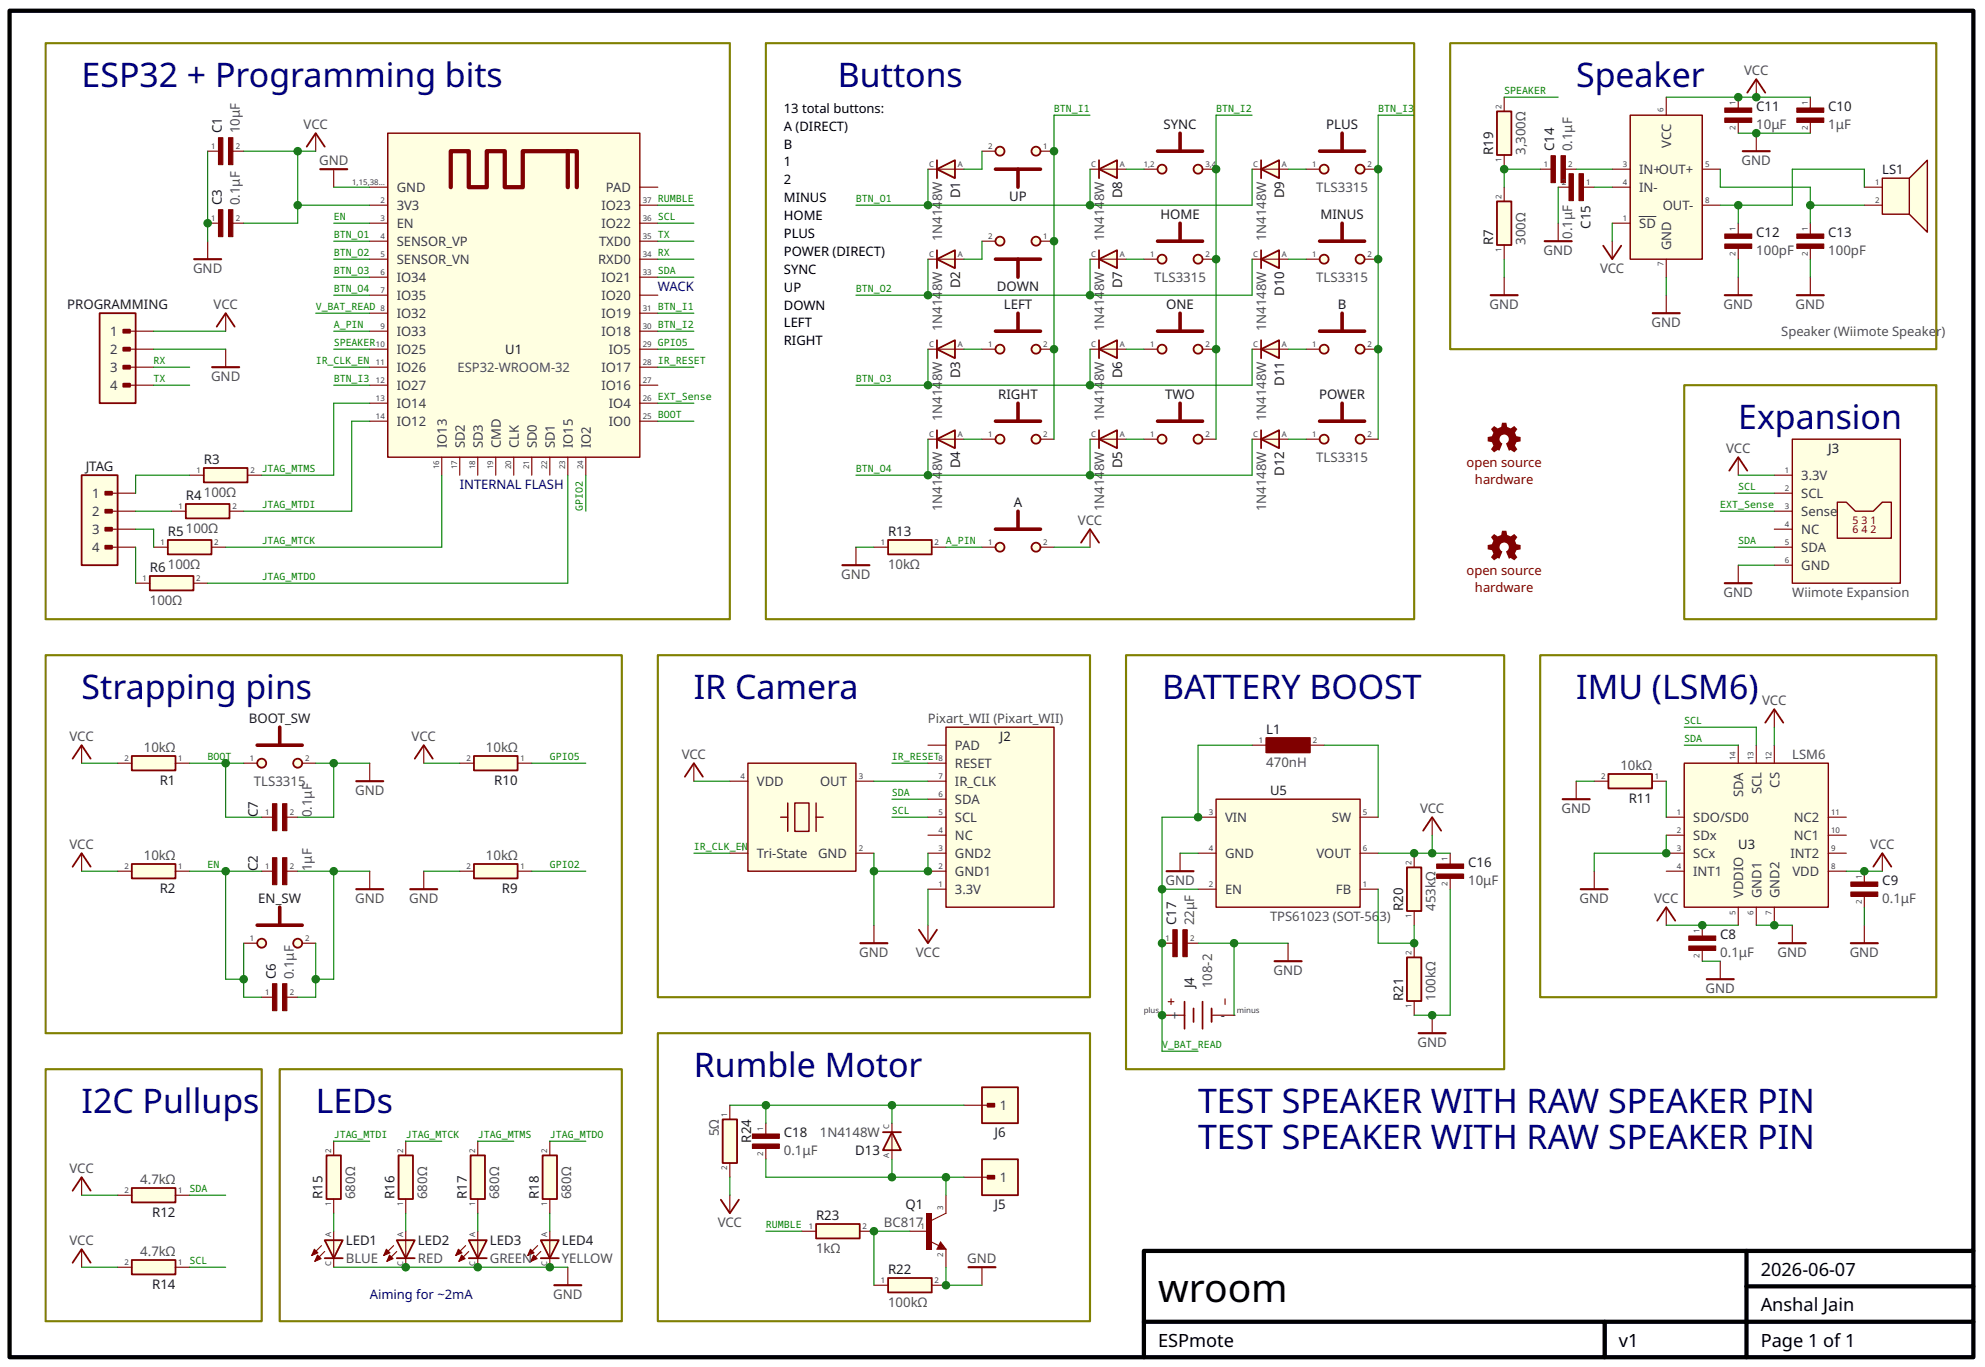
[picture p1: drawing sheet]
<svg xmlns="http://www.w3.org/2000/svg" width="280mm" height="193mm" viewBox="0 0 280 193" stroke-linecap="round" stroke-linejoin="round" font-family="sans-serif">
<defs><g id="words">
<text font-size="5.5" x="163.4" y="183.7">wroom</text>
<g font-size="4.8" fill="#000080">
<text x="11.5" y="12.3">ESP32 + Programming bits</text>
<text x="118.2" y="12.3">Buttons</text>
<text x="222.4" y="12.3">Speaker</text>
<text x="245.3" y="60.6">Expansion</text>
<text x="11.5" y="98.7">Strapping pins</text>
<text x="97.9" y="98.7">IR Camera</text>
<text x="164" y="98.7">BATTERY BOOST</text>
<text x="222.4" y="98.7">IMU (LSM6)</text>
<text x="97.9" y="152.1">Rumble Motor</text>
<text x="11.5" y="157.2">I2C Pullups</text>
<text x="44.5" y="157.2">LEDs</text>
<text x="169.1" y="157.2">TEST SPEAKER WITH RAW SPEAKER PIN</text>
<text x="169.1" y="162.2">TEST SPEAKER WITH RAW SPEAKER PIN</text>
</g>
<g font-size="2.6">
<text x="248.5" y="180.1">2026-06-07</text>
<text x="248.5" y="185.1">Anshal Jain</text>
<text x="163.4" y="190.1">ESPmote</text>
<text x="228.4" y="190.1">v1</text>
<text x="248.5" y="190.1">Page 1 of 1</text>
</g>
<g font-size="1.9" fill="#505050">
<text x="246.1" y="10.6">VCC</text>
<text x="33.8" y="18.8" transform="rotate(-90 33.8 18.8)">10μF</text>
<text x="42.8" y="18.3">VCC</text>
<text x="45" y="23.3">GND</text>
<text x="215.3" y="21.9" transform="rotate(-90 215.3 21.9)">3,300Ω</text>
<text x="221.9" y="21.3" transform="rotate(-90 221.9 21.3)">0.1μF</text>
<text x="245.8" y="23.3">GND</text>
<text x="247.8" y="18.3">10μF</text>
<text x="258" y="18.3">1μF</text>
<text x="33.8" y="29" transform="rotate(-90 33.8 29)">0.1μF</text>
<text x="185.7" y="27.1">TLS3315</text>
<text x="132.9" y="34.1" transform="rotate(-90 132.9 34.1)">1N4148W</text>
<text x="155.8" y="34.1" transform="rotate(-90 155.8 34.1)">1N4148W</text>
<text x="178.7" y="34.1" transform="rotate(-90 178.7 34.1)">1N4148W</text>
<text x="215.3" y="34.6" transform="rotate(-90 215.3 34.6)">300Ω</text>
<text x="221.9" y="33.7" transform="rotate(-90 221.9 33.7)">0.1μF</text>
<text x="27.2" y="38.6">GND</text>
<text x="162.9" y="39.9">TLS3315</text>
<text x="185.7" y="39.9">TLS3315</text>
<text x="217.8" y="36">GND</text>
<text x="225.8" y="38.6">VCC</text>
<text x="247.8" y="36">100pF</text>
<text x="258" y="36">100pF</text>
<text x="30.1" y="43.7">VCC</text>
<text x="132.9" y="46.8" transform="rotate(-90 132.9 46.8)">1N4148W</text>
<text x="155.8" y="46.8" transform="rotate(-90 155.8 46.8)">1N4148W</text>
<text x="178.7" y="46.8" transform="rotate(-90 178.7 46.8)">1N4148W</text>
<text x="210.2" y="43.7">GND</text>
<text x="233.1" y="46.2">GND</text>
<text x="243.2" y="43.7">GND</text>
<text x="253.4" y="43.7">GND</text>
<text x="29.8" y="53.8">GND</text>
<text x="132.9" y="59.5" transform="rotate(-90 132.9 59.5)">1N4148W</text>
<text x="155.8" y="59.5" transform="rotate(-90 155.8 59.5)">1N4148W</text>
<text x="178.7" y="59.5" transform="rotate(-90 178.7 59.5)">1N4148W</text>
<text x="185.7" y="65.3">TLS3315</text>
<text x="243.6" y="64">VCC</text>
<text x="28.8" y="70.1">100Ω</text>
<text x="26.2" y="75.2">100Ω</text>
<text x="132.9" y="72.2" transform="rotate(-90 132.9 72.2)">1N4148W</text>
<text x="152.1" y="74.2">VCC</text>
<text x="155.8" y="72.2" transform="rotate(-90 155.8 72.2)">1N4148W</text>
<text x="178.7" y="72.2" transform="rotate(-90 178.7 72.2)">1N4148W</text>
<text x="23.7" y="80.3">100Ω</text>
<text x="118.7" y="81.8">GND</text>
<text x="125.3" y="80.3">10kΩ</text>
<text x="21.1" y="85.3">100Ω</text>
<text x="243.2" y="84.3">GND</text>
<text x="248.7" y="99.6">VCC</text>
<text x="9.8" y="104.6">VCC</text>
<text x="20.3" y="106.2">10kΩ</text>
<text x="58.1" y="104.6">VCC</text>
<text x="68.6" y="106.2">10kΩ</text>
<text x="96.2" y="107.2">VCC</text>
<text x="35.8" y="111">TLS3315</text>
<text x="50.1" y="112.3">GND</text>
<text x="178.7" y="108.2">470nH</text>
<text x="228.7" y="108.7">10kΩ</text>
<text x="9.8" y="119.9">VCC</text>
<text x="44" y="115.4" transform="rotate(-90 44 115.4)">0.1μF</text>
<text x="200.4" y="114.8">VCC</text>
<text x="220.4" y="114.8">GND</text>
<text x="263.9" y="119.9">VCC</text>
<text x="20.3" y="121.4">10kΩ</text>
<text x="44" y="123" transform="rotate(-90 44 123)">1μF</text>
<text x="68.6" y="121.4">10kΩ</text>
<text x="164.5" y="125">GND</text>
<text x="207.2" y="125">10μF</text>
<text x="50.1" y="127.5">GND</text>
<text x="57.7" y="127.5">GND</text>
<text x="168.5" y="130.6" transform="rotate(-90 168.5 130.6)">22μF</text>
<text x="202.6" y="128.6" transform="rotate(-90 202.6 128.6)">453kΩ</text>
<text x="222.9" y="127.5">GND</text>
<text x="233.4" y="127.5">VCC</text>
<text x="265.6" y="127.5">0.1μF</text>
<text x="121.3" y="135.1">GND</text>
<text x="129.2" y="135.1">VCC</text>
<text x="179.7" y="137.7">GND</text>
<text x="242.7" y="135.1">0.1μF</text>
<text x="250.8" y="135.1">GND</text>
<text x="261" y="135.1">GND</text>
<text x="41.5" y="138.2" transform="rotate(-90 41.5 138.2)">0.1μF</text>
<text x="171.1" y="139.5" transform="rotate(-90 171.1 139.5)">108-2</text>
<text x="202.6" y="141.3" transform="rotate(-90 202.6 141.3)">100kΩ</text>
<text x="240.7" y="140.2">GND</text>
<text x="200" y="147.8">GND</text>
<text x="101.4" y="160.4" transform="rotate(-90 101.4 160.4)">5Ω</text>
<text x="115.7" y="160.5">1N4148W</text>
<text x="9.8" y="165.6">VCC</text>
<text x="19.8" y="167.2">4.7kΩ</text>
<text x="110.6" y="163.1">0.1μF</text>
<text x="50.1" y="169.3" transform="rotate(-90 50.1 169.3)">680Ω</text>
<text x="60.3" y="169.3" transform="rotate(-90 60.3 169.3)">680Ω</text>
<text x="70.4" y="169.3" transform="rotate(-90 70.4 169.3)">680Ω</text>
<text x="80.6" y="169.3" transform="rotate(-90 80.6 169.3)">680Ω</text>
<text x="101.3" y="173.3">VCC</text>
<text x="124.7" y="173.3">BC817</text>
<text x="9.8" y="175.8">VCC</text>
<text x="19.8" y="177.3">4.7kΩ</text>
<text x="48.8" y="178.3">BLUE</text>
<text x="59" y="178.3">RED</text>
<text x="69.1" y="178.3">GREEN</text>
<text x="79.3" y="178.3">YELLOW</text>
<text x="115.2" y="176.8">1kΩ</text>
<text x="136.5" y="178.3">GND</text>
<text x="78.1" y="183.4">GND</text>
<text x="125.3" y="184.4">100kΩ</text>
</g>
<g font-size="1.9" fill="#202020">
<text x="247.8" y="15.7">C11</text>
<text x="258" y="15.7">C10</text>
<text x="31.3" y="18.8" transform="rotate(-90 31.3 18.8)">C1</text>
<text x="164.2" y="18.3">SYNC</text>
<text x="187.2" y="18.3">PLUS</text>
<text x="210.7" y="21.9" transform="rotate(-90 210.7 21.9)">R19</text>
<text x="219.3" y="21.3" transform="rotate(-90 219.3 21.3)">C14</text>
<text x="31.3" y="29" transform="rotate(-90 31.3 29)">C3</text>
<text x="135.5" y="28" transform="rotate(-90 135.5 28)">D1</text>
<text x="142.4" y="28.4">UP</text>
<text x="158.3" y="28" transform="rotate(-90 158.3 28)">D8</text>
<text x="181.2" y="28" transform="rotate(-90 181.2 28)">D9</text>
<text x="163.7" y="31">HOME</text>
<text x="186.3" y="31">MINUS</text>
<text x="210.7" y="34.6" transform="rotate(-90 210.7 34.6)">R7</text>
<text x="224.4" y="32.3" transform="rotate(-90 224.4 32.3)">C15</text>
<text x="247.8" y="33.5">C12</text>
<text x="258" y="33.5">C13</text>
<text x="135.5" y="40.7" transform="rotate(-90 135.5 40.7)">D2</text>
<text x="140.7" y="41.1">DOWN</text>
<text x="158.3" y="40.7" transform="rotate(-90 158.3 40.7)">D7</text>
<text x="181.2" y="41.8" transform="rotate(-90 181.2 41.8)">D10</text>
<text x="9.5" y="43.7">PROGRAMMING</text>
<text x="141.6" y="43.7">LEFT</text>
<text x="164.6" y="43.7">ONE</text>
<text x="188.8" y="43.7">B</text>
<text x="135.5" y="53.4" transform="rotate(-90 135.5 53.4)">D3</text>
<text x="158.3" y="53.4" transform="rotate(-90 158.3 53.4)">D6</text>
<text x="140.9" y="56.4">RIGHT</text>
<text x="164.4" y="56.4">TWO</text>
<text x="181.2" y="54.5" transform="rotate(-90 181.2 54.5)">D11</text>
<text x="186.1" y="56.4">POWER</text>
<text x="28.8" y="65.5">R3</text>
<text x="12.1" y="66.5">JTAG</text>
<text x="26.2" y="70.6">R4</text>
<text x="135.5" y="66.1" transform="rotate(-90 135.5 66.1)">D4</text>
<text x="143.1" y="71.6">A</text>
<text x="158.3" y="66.1" transform="rotate(-90 158.3 66.1)">D5</text>
<text x="181.2" y="67.2" transform="rotate(-90 181.2 67.2)">D12</text>
<text x="23.7" y="75.7">R5</text>
<text x="125.3" y="75.7">R13</text>
<text x="21.1" y="80.8">R6</text>
<text x="35.1" y="102.1">BOOT_SW</text>
<text x="178.7" y="103.6">L1</text>
<text x="22.5" y="110.7">R1</text>
<text x="69.8" y="110.7">R10</text>
<text x="229.8" y="113.3">R11</text>
<text x="36.4" y="115.4" transform="rotate(-90 36.4 115.4)">C7</text>
<text x="22.5" y="126">R2</text>
<text x="36.4" y="123" transform="rotate(-90 36.4 123)">C2</text>
<text x="70.8" y="126">R9</text>
<text x="207.2" y="122.4">C16</text>
<text x="265.6" y="125">C9</text>
<text x="36.4" y="127.5">EN_SW</text>
<text x="166" y="130.6" transform="rotate(-90 166 130.6)">C17</text>
<text x="198" y="128.6" transform="rotate(-90 198 128.6)">R20</text>
<text x="242.7" y="132.6">C8</text>
<text x="38.9" y="138.2" transform="rotate(-90 38.9 138.2)">C6</text>
<text x="168.5" y="139.5" transform="rotate(-90 168.5 139.5)">J4</text>
<text x="198" y="141.3" transform="rotate(-90 198 141.3)">R21</text>
<text x="106" y="161.3" transform="rotate(-90 106 161.3)">R24</text>
<text x="110.6" y="160.5">C18</text>
<text x="140.3" y="160.5">J6</text>
<text x="120.7" y="163.1">D13</text>
<text x="21.5" y="171.7">R12</text>
<text x="45.5" y="169.3" transform="rotate(-90 45.5 169.3)">R15</text>
<text x="55.7" y="169.3" transform="rotate(-90 55.7 169.3)">R16</text>
<text x="65.9" y="169.3" transform="rotate(-90 65.9 169.3)">R17</text>
<text x="76" y="169.3" transform="rotate(-90 76 169.3)">R18</text>
<text x="115.2" y="172.2">R23</text>
<text x="127.8" y="170.7">Q1</text>
<text x="140.3" y="170.7">J5</text>
<text x="48.8" y="175.8">LED1</text>
<text x="59" y="175.8">LED2</text>
<text x="69.1" y="175.8">LED3</text>
<text x="79.3" y="175.8">LED4</text>
<text x="125.3" y="179.9">R22</text>
<text x="21.5" y="181.9">R14</text>
</g>
<g font-size="1.8">
<text x="110.6" y="15.9">13 total buttons:</text>
<text x="110.6" y="18.4">A (DIRECT)</text>
<text x="110.6" y="21">B</text>
<text x="110.6" y="23.5">1</text>
<text x="110.6" y="26">2</text>
<text x="110.6" y="28.5">MINUS</text>
<text x="110.6" y="31.1">HOME</text>
<text x="110.6" y="33.6">PLUS</text>
<text x="110.6" y="36.1">POWER (DIRECT)</text>
<text x="110.6" y="38.7">SYNC</text>
<text x="110.6" y="41.2">UP</text>
<text x="110.6" y="43.7">DOWN</text>
<text x="110.6" y="46.2">LEFT</text>
<text x="110.6" y="48.8">RIGHT</text>
</g>
<g font-size="1.8" fill="#404040">
<text x="235.8" y="20.9" transform="rotate(-90 235.8 20.9)">VCC</text>
<text x="56" y="29.7">3V3</text>
<text x="56" y="27.1">GND</text>
<text x="84.9" y="29.7">IO23</text>
<text x="85.5" y="27.1">PAD</text>
<text x="231.3" y="27.1">IN-</text>
<text x="231.3" y="24.6">IN+OUT+</text>
<text x="234.6" y="29.7">OUT-</text>
<text x="56" y="34.8">SENSOR_VP</text>
<text x="56" y="32.2">EN</text>
<text x="84.5" y="34.8">TXD0</text>
<text x="84.9" y="32.2">IO22</text>
<text x="231.3" y="32.2">SD</text>
<text x="235.8" y="35.3" transform="rotate(-90 235.8 35.3)">GND</text>
<text x="56" y="39.8">IO34</text>
<text x="56" y="37.3">SENSOR_VN</text>
<text x="84.4" y="37.3">RXD0</text>
<text x="84.9" y="39.8">IO21</text>
<text x="15.6" y="47.5">1</text>
<text x="56" y="44.9">IO32</text>
<text x="56" y="47.5">IO33</text>
<text x="56" y="42.4">IO35</text>
<text x="84.9" y="44.9">IO19</text>
<text x="84.9" y="42.4">IO20</text>
<text x="84.9" y="47.5">IO18</text>
<text x="15.6" y="52.5">3</text>
<text x="15.6" y="50">2</text>
<text x="56" y="50">IO25</text>
<text x="56" y="52.5">IO26</text>
<text x="84.9" y="52.5">IO17</text>
<text x="85.9" y="50">IO5</text>
<text x="15.6" y="55.1">4</text>
<text x="56" y="57.6">IO14</text>
<text x="56" y="55.1">IO27</text>
<text x="84.9" y="55.1">IO16</text>
<text x="85.9" y="57.6">IO4</text>
<text x="56" y="60.2">IO12</text>
<text x="63.1" y="63.3" transform="rotate(-90 63.1 63.3)">IO13</text>
<text x="65.6" y="63.3" transform="rotate(-90 65.6 63.3)">SD2</text>
<text x="68.1" y="63.3" transform="rotate(-90 68.1 63.3)">SD3</text>
<text x="70.7" y="63.3" transform="rotate(-90 70.7 63.3)">CMD</text>
<text x="73.2" y="63.3" transform="rotate(-90 73.2 63.3)">CLK</text>
<text x="75.8" y="63.3" transform="rotate(-90 75.8 63.3)">SD0</text>
<text x="78.3" y="63.3" transform="rotate(-90 78.3 63.3)">SD1</text>
<text x="80.8" y="63.3" transform="rotate(-90 80.8 63.3)">IO15</text>
<text x="83.4" y="63.3" transform="rotate(-90 83.4 63.3)">IO2</text>
<text x="85.9" y="60.2">IO0</text>
<text x="13" y="70.3">1</text>
<text x="254.2" y="70.3">SCL</text>
<text x="254.2" y="67.8">3.3V</text>
<text x="13" y="75.4">3</text>
<text x="13" y="72.9">2</text>
<text x="13" y="78">4</text>
<text x="254.2" y="72.9">Sense</text>
<text x="254.2" y="75.4">NC</text>
<text x="254.2" y="78">SDA</text>
<text x="254.2" y="80.5">GND</text>
<text x="134.8" y="105.9">PAD</text>
<text x="106.8" y="111">VDD</text>
<text x="115.7" y="111">OUT</text>
<text x="134.8" y="113.5">SDA</text>
<text x="134.8" y="111">IR_CLK</text>
<text x="134.8" y="108.4">RESET</text>
<text x="246" y="112.5" transform="rotate(-90 246 112.5)">SDA</text>
<text x="248.5" y="112.1" transform="rotate(-90 248.5 112.1)">SCL</text>
<text x="251.1" y="111.2" transform="rotate(-90 251.1 111.2)">CS</text>
<text x="134.8" y="116.1">SCL</text>
<text x="134.8" y="118.6">NC</text>
<text x="172.9" y="116.1">VIN</text>
<text x="187.9" y="116.1">SW</text>
<text x="238.9" y="118.6">SDx</text>
<text x="238.9" y="116.1">SDO/SD0</text>
<text x="253.1" y="118.6">NC1</text>
<text x="253.1" y="116.1">NC2</text>
<text x="106.8" y="121.2">Tri-State</text>
<text x="115.4" y="121.2">GND</text>
<text x="134.8" y="121.2">GND2</text>
<text x="134.8" y="123.7">GND1</text>
<text x="172.9" y="121.2">GND</text>
<text x="185.8" y="121.2">VOUT</text>
<text x="238.9" y="121.2">SCx</text>
<text x="238.9" y="123.7">INT1</text>
<text x="252.6" y="121.2">INT2</text>
<text x="252.9" y="123.7">VDD</text>
<text x="134.8" y="126.2">3.3V</text>
<text x="172.9" y="126.2">EN</text>
<text x="188.5" y="126.2">FB</text>
<text x="246" y="126.8" transform="rotate(-90 246 126.8)">VDDIO</text>
<text x="248.5" y="126.8" transform="rotate(-90 248.5 126.8)">GND1</text>
<text x="251.1" y="126.8" transform="rotate(-90 251.1 126.8)">GND2</text>
<text x="165.2" y="144">+</text>
<text x="172.3" y="144">-</text>
<text x="141.1" y="156.7">1</text>
<text x="141.1" y="166.9">1</text>
</g>
<g font-size="1.8" fill="#202020">
<text x="265.6" y="24.6">LS1</text>
<text x="71.3" y="50">U1</text>
<text x="258" y="64">J3</text>
<text x="141.1" y="104.7">J2</text>
<text x="179.2" y="112.3">U5</text>
<text x="245.3" y="119.9">U3</text>
</g>
<g font-size="1.8" fill="#000080">
<text x="92.8" y="41.1">WACK</text>
<text x="64.9" y="69.1">INTERNAL FLASH</text>
<text x="52.2" y="183.4">Aiming for ~2mA</text>
</g>
<g font-size="1.8" fill="#505050">
<text x="251.3" y="47.4">Speaker (Wiimote Speaker)</text>
<text x="64.6" y="52.5">ESP32-WROOM-32</text>
<text x="252.9" y="84.3">Wiimote Expansion</text>
<text x="130.9" y="102.1">Pixart_WII (Pixart_WII)</text>
<text x="252.9" y="107.2">LSM6</text>
<text x="179.2" y="130">TPS61023 (SOT-56</text>
<text x="194.6" y="130">3)</text>
</g>
<g font-size="1.8" fill="#800000">
<text x="206.9" y="65.9">open source</text>
<text x="208.1" y="68.4">hardware</text>
<text x="206.9" y="81.1">open source</text>
<text x="208.1" y="83.6">hardware</text>
</g>
<g font-size="1.5" fill="#800000">
<text x="261.4" y="74">5</text>
<text x="261.4" y="75.3">6</text>
<text x="262.7" y="75.3">4</text>
<text x="262.7" y="74">3</text>
<text x="263.9" y="74">1</text>
<text x="263.9" y="75.3">2</text>
</g>
<g font-size="1.4" fill="#008000">
<text x="148.7" y="15.8">BTN_I1</text>
<text x="171.6" y="15.8">BTN_I2</text>
<text x="194.5" y="15.8">BTN_I3</text>
<text x="212.3" y="13.3">SPEAKER</text>
<text x="92.8" y="28.6">RUMBLE</text>
<text x="120.8" y="28.6">BTN_O1</text>
<text x="47.1" y="31.1">EN</text>
<text x="47.1" y="33.6">BTN_O1</text>
<text x="92.8" y="31.1">SCL</text>
<text x="92.8" y="33.6">TX</text>
<text x="47.1" y="38.7">BTN_O3</text>
<text x="47.1" y="36.2">BTN_O2</text>
<text x="47.1" y="41.3">BTN_O4</text>
<text x="92.8" y="36.2">RX</text>
<text x="92.8" y="38.7">SDA</text>
<text x="120.8" y="41.3">BTN_O2</text>
<text x="44.5" y="43.8">V_BAT_READ</text>
<text x="47.1" y="46.3">A_PIN</text>
<text x="92.8" y="43.8">BTN_I1</text>
<text x="92.8" y="46.3">BTN_I2</text>
<text x="21.7" y="51.4">RX</text>
<text x="21.7" y="54">TX</text>
<text x="44.5" y="51.4">IR_CLK_EN</text>
<text x="47.1" y="54">BTN_I3</text>
<text x="47.1" y="48.9">SPEAKER</text>
<text x="92.8" y="51.4">IR_RESET</text>
<text x="92.8" y="48.9">GPIO5</text>
<text x="120.8" y="54">BTN_O3</text>
<text x="92.8" y="59">BOOT</text>
<text x="92.8" y="56.5">EXT_Sense</text>
<text x="36.9" y="66.7">JTAG_MTMS</text>
<text x="36.9" y="71.7">JTAG_MTDI</text>
<text x="120.8" y="66.7">BTN_O4</text>
<text x="242.7" y="71.7">EXT_Sense</text>
<text x="245.3" y="69.2">SCL</text>
<text x="36.9" y="76.8">JTAG_MTCK</text>
<text x="82.3" y="72.2" transform="rotate(-90 82.3 72.2)">GPIO2</text>
<text x="133.5" y="76.8">A_PIN</text>
<text x="245.3" y="76.8">SDA</text>
<text x="36.9" y="81.9">JTAG_MTDO</text>
<text x="29.3" y="107.3">BOOT</text>
<text x="77.6" y="107.3">GPIO5</text>
<text x="125.9" y="107.3">IR_RESET</text>
<text x="237.7" y="104.8">SDA</text>
<text x="237.7" y="102.2">SCL</text>
<text x="125.9" y="112.4">SDA</text>
<text x="125.9" y="114.9">SCL</text>
<text x="29.3" y="122.6">EN</text>
<text x="77.6" y="122.6">GPIO2</text>
<text x="97.9" y="120">IR_CLK_EN</text>
<text x="164" y="148">V_BAT_READ</text>
<text x="47.1" y="160.7">JTAG_MTDI</text>
<text x="57.3" y="160.7">JTAG_MTCK</text>
<text x="67.4" y="160.7">JTAG_MTMS</text>
<text x="77.6" y="160.7">JTAG_MTDO</text>
<text x="26.8" y="168.3">SDA</text>
<text x="108.1" y="173.4">RUMBLE</text>
<text x="26.8" y="178.5">SCL</text>
</g>
<g font-size="1.1" fill="#404040">
<text x="211.9" y="15.3" transform="rotate(-90 211.9 15.3)">2</text>
<text x="234.8" y="15.9" transform="rotate(-90 234.8 15.9)">6</text>
<text x="244.9" y="14.8" transform="rotate(-90 244.9 14.8)">1</text>
<text x="255.1" y="14.8" transform="rotate(-90 255.1 14.8)">1</text>
<text x="29.8" y="21">1</text>
<text x="33.3" y="21">2</text>
<text x="131.1" y="23.5">C</text>
<text x="135.2" y="23.5">A</text>
<text x="139.4" y="21">2</text>
<text x="147.2" y="21">1</text>
<text x="154" y="23.5">C</text>
<text x="158" y="23.5">A</text>
<text x="161.4" y="23.5">1,2</text>
<text x="170.1" y="23.5">3,4</text>
<text x="176.9" y="23.5">C</text>
<text x="180.9" y="23.5">A</text>
<text x="185.2" y="23.5">1</text>
<text x="193" y="23.5">2</text>
<text x="211.9" y="22.9" transform="rotate(-90 211.9 22.9)">1</text>
<text x="217.8" y="23.5">1</text>
<text x="221.3" y="23.5">2</text>
<text x="229" y="23.5">3</text>
<text x="240.6" y="23.5">5</text>
<text x="244.9" y="18.3" transform="rotate(-90 244.9 18.3)">2</text>
<text x="255.1" y="18.3" transform="rotate(-90 255.1 18.3)">2</text>
<text x="49.7" y="26.1">1,15,38…</text>
<text x="53.7" y="28.6">2</text>
<text x="90.7" y="28.6">37</text>
<text x="211.9" y="28" transform="rotate(-90 211.9 28)">2</text>
<text x="220.4" y="26.1">2</text>
<text x="223.8" y="26.1">1</text>
<text x="229" y="26.1">4</text>
<text x="240.6" y="28.6">8</text>
<text x="264.6" y="26.1">1</text>
<text x="264.6" y="28.6">2</text>
<text x="29.8" y="31.1">1</text>
<text x="33.3" y="31.1">2</text>
<text x="53.7" y="33.7">4</text>
<text x="53.7" y="31.1">3</text>
<text x="90.7" y="31.1">36</text>
<text x="90.7" y="33.7">35</text>
<text x="139.4" y="33.7">2</text>
<text x="147.2" y="33.7">1</text>
<text x="211.9" y="35.6" transform="rotate(-90 211.9 35.6)">1</text>
<text x="229" y="31.1">1</text>
<text x="244.9" y="32.6" transform="rotate(-90 244.9 32.6)">1</text>
<text x="255.1" y="32.6" transform="rotate(-90 255.1 32.6)">1</text>
<text x="53.7" y="38.8">6</text>
<text x="53.7" y="36.2">5</text>
<text x="53.7" y="41.3">7</text>
<text x="90.7" y="36.2">34</text>
<text x="90.7" y="38.8">33</text>
<text x="131.1" y="36.2">C</text>
<text x="135.2" y="36.2">A</text>
<text x="154" y="36.2">C</text>
<text x="158" y="36.2">A</text>
<text x="162.3" y="36.2">1</text>
<text x="170.1" y="36.2">2</text>
<text x="176.9" y="36.2">C</text>
<text x="180.9" y="36.2">A</text>
<text x="185.2" y="36.2">1</text>
<text x="193" y="36.2">2</text>
<text x="234.8" y="37.6" transform="rotate(-90 234.8 37.6)">7</text>
<text x="244.9" y="36.1" transform="rotate(-90 244.9 36.1)">2</text>
<text x="255.1" y="36.1" transform="rotate(-90 255.1 36.1)">2</text>
<text x="53.7" y="43.8">8</text>
<text x="53.7" y="46.4">9</text>
<text x="90.7" y="43.8">31</text>
<text x="90.7" y="46.4">30</text>
<text x="53.1" y="48.9">10</text>
<text x="53.1" y="51.5">11</text>
<text x="90.7" y="51.5">28</text>
<text x="90.7" y="48.9">29</text>
<text x="131.1" y="48.9">C</text>
<text x="135.2" y="48.9">A</text>
<text x="139.4" y="48.9">1</text>
<text x="147.2" y="48.9">2</text>
<text x="154" y="48.9">C</text>
<text x="158" y="48.9">A</text>
<text x="162.3" y="48.9">1</text>
<text x="170.1" y="48.9">2</text>
<text x="176.9" y="48.9">C</text>
<text x="180.9" y="48.9">A</text>
<text x="185.2" y="48.9">1</text>
<text x="193" y="48.9">2</text>
<text x="53.1" y="59.1">14</text>
<text x="53.1" y="56.5">13</text>
<text x="53.1" y="54">12</text>
<text x="90.7" y="59.1">25</text>
<text x="90.7" y="54">27</text>
<text x="90.7" y="56.5">26</text>
<text x="131.1" y="61.6">C</text>
<text x="135.2" y="61.6">A</text>
<text x="139.4" y="61.6">1</text>
<text x="147.2" y="61.6">2</text>
<text x="154" y="61.6">C</text>
<text x="158" y="61.6">A</text>
<text x="162.3" y="61.6">1</text>
<text x="170.1" y="61.6">2</text>
<text x="176.9" y="61.6">C</text>
<text x="180.9" y="61.6">A</text>
<text x="185.2" y="61.6">1</text>
<text x="193" y="61.6">2</text>
<text x="25.2" y="71.8">1</text>
<text x="27.7" y="66.7">1</text>
<text x="32.8" y="71.8">2</text>
<text x="35.3" y="66.7">2</text>
<text x="62" y="66.2" transform="rotate(-90 62 66.2)">16</text>
<text x="64.5" y="66.2" transform="rotate(-90 64.5 66.2)">17</text>
<text x="67" y="66.2" transform="rotate(-90 67 66.2)">18</text>
<text x="69.6" y="66.2" transform="rotate(-90 69.6 66.2)">19</text>
<text x="72.1" y="66.2" transform="rotate(-90 72.1 66.2)">20</text>
<text x="74.7" y="66.2" transform="rotate(-90 74.7 66.2)">21</text>
<text x="77.2" y="66.2" transform="rotate(-90 77.2 66.2)">22</text>
<text x="79.8" y="66.2" transform="rotate(-90 79.8 66.2)">23</text>
<text x="82.3" y="66.2" transform="rotate(-90 82.3 66.2)">24</text>
<text x="251.9" y="69.2">2</text>
<text x="251.9" y="71.8">3</text>
<text x="251.9" y="66.7">1</text>
<text x="22.7" y="76.9">1</text>
<text x="30.2" y="76.9">2</text>
<text x="124.3" y="76.9">1</text>
<text x="131.9" y="76.9">2</text>
<text x="139.4" y="76.9">1</text>
<text x="147.2" y="76.9">2</text>
<text x="251.9" y="74.3">4</text>
<text x="251.9" y="76.9">5</text>
<text x="20.1" y="82">1</text>
<text x="27.7" y="82">2</text>
<text x="251.9" y="79.4">6</text>
<text x="17.6" y="107.4">2</text>
<text x="25.2" y="107.4">1</text>
<text x="35.3" y="107.4">1</text>
<text x="43" y="107.4">2</text>
<text x="65.8" y="107.4">2</text>
<text x="73.4" y="107.4">1</text>
<text x="132.5" y="107.4">8</text>
<text x="177.7" y="104.8">1</text>
<text x="185.2" y="104.8">2</text>
<text x="244.9" y="107.3" transform="rotate(-90 244.9 107.3)">14</text>
<text x="247.5" y="107.3" transform="rotate(-90 247.5 107.3)">13</text>
<text x="250" y="107.3" transform="rotate(-90 250 107.3)">12</text>
<text x="104.5" y="109.9">4</text>
<text x="121.2" y="109.9">3</text>
<text x="132.5" y="112.4">6</text>
<text x="132.5" y="109.9">7</text>
<text x="225.9" y="109.9">2</text>
<text x="233.5" y="109.9">1</text>
<text x="37.4" y="115">1</text>
<text x="40.9" y="115">2</text>
<text x="132.5" y="115">5</text>
<text x="132.5" y="117.5">4</text>
<text x="170.6" y="115">3</text>
<text x="192.3" y="115">5</text>
<text x="236.6" y="117.5">2</text>
<text x="236.6" y="115">1</text>
<text x="258.4" y="117.5">10</text>
<text x="258.4" y="115">11</text>
<text x="17.6" y="122.6">2</text>
<text x="25.2" y="122.6">1</text>
<text x="37.4" y="122.6">1</text>
<text x="40.9" y="122.6">2</text>
<text x="65.8" y="122.6">2</text>
<text x="73.4" y="122.6">1</text>
<text x="104.5" y="120.1">1</text>
<text x="121.2" y="120.1">2</text>
<text x="132.5" y="120.1">3</text>
<text x="132.5" y="125.2">1</text>
<text x="132.5" y="122.6">2</text>
<text x="170.6" y="125.2">2</text>
<text x="170.6" y="120.1">4</text>
<text x="192.3" y="120.1">6</text>
<text x="192.3" y="125.2">1</text>
<text x="199.2" y="122" transform="rotate(-90 199.2 122)">2</text>
<text x="204.3" y="125" transform="rotate(-90 204.3 125)">2</text>
<text x="204.3" y="121.6" transform="rotate(-90 204.3 121.6)">1</text>
<text x="236.6" y="120.1">3</text>
<text x="236.6" y="122.6">4</text>
<text x="258.4" y="120.1">9</text>
<text x="258.4" y="122.6">8</text>
<text x="262.7" y="124.1" transform="rotate(-90 262.7 124.1)">1</text>
<text x="199.2" y="129.6" transform="rotate(-90 199.2 129.6)">1</text>
<text x="239.8" y="131.7" transform="rotate(-90 239.8 131.7)">1</text>
<text x="244.9" y="129.1" transform="rotate(-90 244.9 129.1)">5</text>
<text x="247.5" y="129.1" transform="rotate(-90 247.5 129.1)">6</text>
<text x="250" y="129.1" transform="rotate(-90 250 129.1)">7</text>
<text x="262.7" y="127.6" transform="rotate(-90 262.7 127.6)">2</text>
<text x="35.3" y="132.8">1</text>
<text x="43" y="132.8">2</text>
<text x="164.5" y="132.8">1</text>
<text x="167.9" y="132.8">2</text>
<text x="199.2" y="134.7" transform="rotate(-90 199.2 134.7)">2</text>
<text x="239.8" y="135.2" transform="rotate(-90 239.8 135.2)">2</text>
<text x="37.4" y="140.4">1</text>
<text x="40.9" y="140.4">2</text>
<text x="161.4" y="142.9">plus</text>
<text x="174.5" y="142.9">minus</text>
<text x="199.2" y="142.3" transform="rotate(-90 199.2 142.3)">1</text>
<text x="102.6" y="157.6" transform="rotate(-90 102.6 157.6)">1</text>
<text x="107.7" y="159.7" transform="rotate(-90 107.7 159.7)">1</text>
<text x="125.5" y="159.4" transform="rotate(-90 125.5 159.4)">C</text>
<text x="46.7" y="162.7" transform="rotate(-90 46.7 162.7)">2</text>
<text x="56.9" y="162.7" transform="rotate(-90 56.9 162.7)">2</text>
<text x="67" y="162.7" transform="rotate(-90 67 162.7)">2</text>
<text x="77.2" y="162.7" transform="rotate(-90 77.2 162.7)">2</text>
<text x="102.6" y="165.2" transform="rotate(-90 102.6 165.2)">2</text>
<text x="107.7" y="163.1" transform="rotate(-90 107.7 163.1)">2</text>
<text x="125.5" y="163.5" transform="rotate(-90 125.5 163.5)">A</text>
<text x="17.6" y="168.3">2</text>
<text x="25.2" y="168.3">1</text>
<text x="46.7" y="170.3" transform="rotate(-90 46.7 170.3)">1</text>
<text x="56.9" y="170.3" transform="rotate(-90 56.9 170.3)">1</text>
<text x="67" y="170.3" transform="rotate(-90 67 170.3)">1</text>
<text x="77.2" y="170.3" transform="rotate(-90 77.2 170.3)">1</text>
<text x="114.1" y="173.4">1</text>
<text x="121.7" y="173.4">2</text>
<text x="129.9" y="173.4">1</text>
<text x="133.1" y="170.9" transform="rotate(-90 133.1 170.9)">3</text>
<text x="17.6" y="178.5">2</text>
<text x="25.2" y="178.5">1</text>
<text x="46.7" y="178.7" transform="rotate(-90 46.7 178.7)">C</text>
<text x="46.7" y="174.7" transform="rotate(-90 46.7 174.7)">A</text>
<text x="56.9" y="178.7" transform="rotate(-90 56.9 178.7)">C</text>
<text x="56.9" y="174.7" transform="rotate(-90 56.9 174.7)">A</text>
<text x="67" y="178.7" transform="rotate(-90 67 178.7)">C</text>
<text x="67" y="174.7" transform="rotate(-90 67 174.7)">A</text>
<text x="77.2" y="178.7" transform="rotate(-90 77.2 178.7)">C</text>
<text x="77.2" y="174.7" transform="rotate(-90 77.2 174.7)">A</text>
<text x="133.1" y="177.4" transform="rotate(-90 133.1 177.4)">2</text>
<text x="124.3" y="181.1">1</text>
<text x="131.9" y="181.1">2</text>
</g>
</g></defs>
<g fill="#800000" stroke="#800000" stroke-width=".15">
<path d="M218.9 22h.6v3.8h-.6z" fill-rule="evenodd"/>
<path d="M220.3 22h.6v3.8h-.6z" fill-rule="evenodd"/>
</g>
<path d="M217.3 23.9h1.6M220.9 23.9h1.5" fill="none" stroke="#800000" stroke-width=".16"/>
<path d="M46.1 163.1h2v6.2h-2z" fill-rule="evenodd" fill="#ffffe1" stroke="#800000" stroke-width=".25"/>
<path d="M212.3 39.1v2.6M245.3 39.1v2.6M252.9 130.6v2.5M47.1 161.1v2M47.1 169.3v2" fill="none" stroke="#800000" stroke-width=".16"/>
<path d="M210.4 41.7h3.8M243.4 41.7h3.8M251 133.1h3.8" fill="none" stroke="#800000" stroke-width=".3"/>
<path d="M18.6 122h6.2v2h-6.2z" fill-rule="evenodd" fill="#ffffe1" stroke="#800000" stroke-width=".25"/>
<path d="M176.7 105.2h2M184.8 105.2h2M16.6 123h2M24.8 123h2" fill="none" stroke="#800000" stroke-width=".16"/>
<path d="M178.7 104.2h6.1v2h-6.1z" fill-rule="evenodd" fill="#800000" stroke="#800000" stroke-width=".25"/>
<path d="M198.5 135.1h2.1v6.2h-2.1z" fill-rule="evenodd" fill="#ffffe1" stroke="#800000" stroke-width=".25"/>
<path d="M199.6 133.1v2M199.6 141.3v2" fill="none" stroke="#800000" stroke-width=".16"/>
<path d="M115.2 172.8h6.1v2h-6.1z" fill-rule="evenodd" fill="#ffffe1" stroke="#800000" stroke-width=".25"/>
<path d="M235.1 128.1v2.5M113.2 173.8h2M121.3 173.8h2" fill="none" stroke="#800000" stroke-width=".16"/>
<path d="M233.9 130l1.2-1.9 1.3 1.9" fill="none" stroke="#800000" stroke-width=".25"/>
<g fill="#ffffe1" stroke="#800000" stroke-width=".2">
<path d="M105.5 107.7h15.3v15.3h-15.3z" fill-rule="evenodd"/>
<path d="M112.2 113.4h2v4h-2z" fill-rule="evenodd"/>
</g>
<path d="M110.2 115.4h1M111.2 113.4v4M115.2 115.4h1M115.2 113.4v4" fill="none" stroke="#800000" stroke-width=".2"/>
<path d="M103 110.3h2.5M120.8 110.3h2.5M103 120.4h2.5M120.8 120.4h2.5" fill="none" stroke="#800000" stroke-width=".16"/>
<g fill="#ffffe1" stroke="#800000" stroke-width=".51">
<path d="M163.3 34h6.4z"/>
<path d="M166.5 31.5v2.5z"/>
</g>
<g fill="#ffffe1" stroke="#800000" stroke-width=".25">
<circle cx="164" cy="36.6" r=".64"/>
<circle cx="169.1" cy="36.6" r=".64"/>
</g>
<path d="M161.4 36.6h1.9M169.7 36.6h1.9M181.8 133.1v2.6M80.1 178.9v2.5" fill="none" stroke="#800000" stroke-width=".16"/>
<path d="M179.9 135.7h3.8M78.2 181.4h3.8" fill="none" stroke="#800000" stroke-width=".3"/>
<g fill="#ffffe1" stroke="#800000" stroke-width=".25">
<path d="M66.1 175.1h2.6l-1.3 2.5z"/>
<path d="M66.1 177.6h2.6z"/>
</g>
<path d="M67.4 175.1v2.5z" fill="#ffffe1" stroke="#800000" stroke-width=".16"/>
<g fill="#ffffe1" stroke="#800000" stroke-width=".15">
<path d="M65.7 175.8l-1.4 1.4z"/>
<path d="M64.8 178.1l1.3-1.4z"/>
</g>
<g fill="#800000" stroke="#800000" stroke-width=".15">
<path d="M64.7 176.3l.5 .6-.9 .3z"/>
<path d="M65.1 177.2l.5 .5-.8 .4z"/>
<path d="M238.3 132.1h3.8v.6h-3.8z" fill-rule="evenodd"/>
<path d="M238.3 133.5h3.8v.7h-3.8z" fill-rule="evenodd"/>
<path d="M106.2 160.1h3.8v.6h-3.8z" fill-rule="evenodd"/>
<path d="M106.2 161.5h3.8v.6h-3.8z" fill-rule="evenodd"/>
</g>
<path d="M240.2 130.6v1.5M240.2 134.2v1.5M108.1 158.6v1.5M67.4 173.8v1.3M67.4 177.6v1.3M108.1 162.1v1.5" fill="none" stroke="#800000" stroke-width=".16"/>
<path d="M66.9 122h6.1v2h-6.1z" fill-rule="evenodd" fill="#ffffe1" stroke="#800000" stroke-width=".25"/>
<path d="M64.9 123h2M73 123h2" fill="none" stroke="#800000" stroke-width=".16"/>
<g fill="#ffffe1" stroke="#800000" stroke-width=".25">
<path d="M178 23.9l2.5-1.3v2.6z"/>
<path d="M178 22.6v2.6z"/>
</g>
<path d="M176.7 23.9h5.1" fill="none" stroke="#800000" stroke-width=".16"/>
<path d="M14.1 44.2h5v12.7h-5z" fill-rule="evenodd" fill="#ffffe1" stroke="#800000" stroke-width=".25"/>
<g fill="#800000" stroke="#800000" stroke-width=".25">
<path d="M17.4 46.5h.9v.5h-.9z" fill-rule="evenodd"/>
<path d="M17.4 49.1h.9v.4h-.9z" fill-rule="evenodd"/>
<path d="M17.4 51.6h.9v.4h-.9z" fill-rule="evenodd"/>
<path d="M17.4 54.2h.9v.4h-.9z" fill-rule="evenodd"/>
</g>
<path d="M17.9 51.8h3.8M17.9 49.3h3.8M17.9 46.8h3.8M17.9 54.4h3.8M245.3 79.8v2.5" fill="none" stroke="#800000" stroke-width=".16"/>
<path d="M243.4 82.3h3.8" fill="none" stroke="#800000" stroke-width=".3"/>
<path d="M125.3 180.4h6.2v2h-6.2z" fill-rule="evenodd" fill="#ffffe1" stroke="#800000" stroke-width=".25"/>
<path d="M29.3 31.5h1.5M32.9 31.5h1.5M245.3 31.5v1.5M245.3 35.1v1.5M36.9 115.4h1.6M40.5 115.4h1.5M123.3 181.4h2M131.5 181.4h2" fill="none" stroke="#800000" stroke-width=".16"/>
<g fill="#800000" stroke="#800000" stroke-width=".15">
<path d="M243.4 33h3.8v.6h-3.8z" fill-rule="evenodd"/>
<path d="M243.4 34.4h3.8v.7h-3.8z" fill-rule="evenodd"/>
<path d="M38.5 113.5h.6v3.8h-.6z" fill-rule="evenodd"/>
<path d="M39.9 113.5h.6v3.8h-.6z" fill-rule="evenodd"/>
<path d="M30.8 29.6h.6v3.8h-.6z" fill-rule="evenodd"/>
<path d="M32.2 29.6h.7v3.8h-.7z" fill-rule="evenodd"/>
</g>
<g fill="#ffffe1" stroke="#800000" stroke-width=".51">
<path d="M186.2 34h6.4z"/>
<path d="M189.4 31.5v2.5z"/>
</g>
<g fill="#ffffe1" stroke="#800000" stroke-width=".25">
<circle cx="186.8" cy="36.6" r=".64"/>
<circle cx="191.9" cy="36.6" r=".64"/>
</g>
<path d="M184.3 36.6h1.9M192.6 36.6h1.9M263.1 130.6v2.5" fill="none" stroke="#800000" stroke-width=".16"/>
<path d="M261.2 133.1h3.8" fill="none" stroke="#800000" stroke-width=".3"/>
<g fill="#ffffe1" stroke="#800000" stroke-width=".25">
<path d="M76.3 175.1h2.6l-1.3 2.5z"/>
<path d="M76.3 177.6h2.6z"/>
</g>
<path d="M77.6 175.1v2.5z" fill="#ffffe1" stroke="#800000" stroke-width=".16"/>
<g fill="#ffffe1" stroke="#800000" stroke-width=".15">
<path d="M74.5 177.2l1.4-1.4z"/>
<path d="M76.3 176.7l-1.4 1.4z"/>
</g>
<g fill="#800000" stroke="#800000" stroke-width=".15">
<path d="M74.9 176.3l.5 .6-.9 .3z"/>
<path d="M75.3 177.2l.5 .5-.9 .4z"/>
</g>
<path d="M77.6 173.8v1.3M77.6 177.6v1.3" fill="none" stroke="#800000" stroke-width=".16"/>
<g fill="#ffffe1" stroke="#800000" stroke-width=".25">
<path d="M178 62l2.5-1.3v2.6z"/>
<path d="M178 60.7v2.6z"/>
</g>
<path d="M176.7 62h5.1M164 133.1h1.5M167.5 133.1h1.6M164 143.3h.1M164 143.3h3.2M164.8 141.4h.8M165.2 141v.8M171 143.3h3.1M172.9 141v.8M174.1 143.3h.1" fill="none" stroke="#800000" stroke-width=".16"/>
<path d="M167.2 141.4v3.8M168.4 142.4v1.9M169.7 141.4v3.8M171 142.4v1.9" fill="none" stroke="#800000" stroke-width=".25"/>
<g fill="#800000" stroke="#800000" stroke-width=".15">
<path d="M165.5 131.2h.6v3.8h-.6z" fill-rule="evenodd"/>
<path d="M166.9 131.2h.6v3.8h-.6z" fill-rule="evenodd"/>
</g>
<g fill="#ffffe1" stroke="#800000" stroke-width=".51">
<path d="M140.5 59.5h6.3z"/>
<path d="M143.6 56.9v2.6z"/>
</g>
<g fill="#ffffe1" stroke="#800000" stroke-width=".25">
<circle cx="141.1" cy="62" r=".64"/>
<circle cx="146.2" cy="62" r=".64"/>
</g>
<path d="M44.5 18.8v2.5M31.8 49.3v2.5M138.6 62h1.9M146.8 62h1.9M222.4 110.3v2.5" fill="none" stroke="#800000" stroke-width=".16"/>
<path d="M29.9 51.8h3.9M220.5 112.8h3.8" fill="none" stroke="#800000" stroke-width=".3"/>
<path d="M43.3 20.7l1.2-1.9 1.3 1.9" fill="none" stroke="#800000" stroke-width=".25"/>
<path d="M198.5 122.4h2.1v6.2h-2.1z" fill-rule="evenodd" fill="#ffffe1" stroke="#800000" stroke-width=".25"/>
<path d="M199.6 120.4v2M199.6 128.6v2" fill="none" stroke="#800000" stroke-width=".16"/>
<g fill="#ffffe1" stroke="#800000" stroke-width=".51">
<path d="M163.3 21.3h6.4z"/>
<path d="M166.5 18.8v2.5z"/>
</g>
<g fill="#ffffe1" stroke="#800000" stroke-width=".25">
<circle cx="164" cy="23.9" r=".64"/>
<circle cx="169.1" cy="23.9" r=".64"/>
</g>
<path d="M161.4 23.9h1.9M169.7 23.9h1.9" fill="none" stroke="#800000" stroke-width=".16"/>
<g fill="#ffffe1" stroke="#800000" stroke-width=".25">
<path d="M56 175.1h2.5l-1.2 2.5z"/>
<path d="M56 177.6h2.5z"/>
</g>
<path d="M57.3 175.1v2.5z" fill="#ffffe1" stroke="#800000" stroke-width=".16"/>
<g fill="#ffffe1" stroke="#800000" stroke-width=".15">
<path d="M55.5 175.8l-1.4 1.4z"/>
<path d="M54.6 178.1l1.4-1.4z"/>
</g>
<g fill="#800000" stroke="#800000" stroke-width=".15">
<path d="M54.5 176.3l.5 .6-.9 .3z"/>
<path d="M55 177.2l.5 .5-.9 .4z"/>
</g>
<path d="M57.3 173.8v1.3M57.3 177.6v1.3" fill="none" stroke="#800000" stroke-width=".16"/>
<path d="M252.9 62h15.3v20.3h-15.3z" fill-rule="evenodd" fill="#ffffe1" stroke="#800000" stroke-width=".2"/>
<path d="M259.3 70.9h1.2l1.3 1.3h2.5l1.3-1.3h1.3v5.1h-7.6z" fill="none" stroke="#800000" stroke-width=".2"/>
<path d="M250.4 79.8h2.5M250.4 69.6h2.5M250.4 72.2h2.5M250.4 74.7h2.5M250.4 77.2h2.5M250.4 67.1h2.5" fill="none" stroke="#800000" stroke-width=".16"/>
<g fill="#ffffe1" stroke="#800000" stroke-width=".25">
<path d="M132.2 23.9l2.6-1.3v2.6z"/>
<path d="M132.2 22.6v2.6z"/>
</g>
<path d="M130.9 23.9h5.1" fill="none" stroke="#800000" stroke-width=".16"/>
<path d="M23.7 76.2h6.1v2.1h-6.1z" fill-rule="evenodd" fill="#ffffe1" stroke="#800000" stroke-width=".25"/>
<path d="M247.8 18.8v2.5M21.7 77.2h2M29.8 77.2h2" fill="none" stroke="#800000" stroke-width=".16"/>
<path d="M245.9 21.3h3.8" fill="none" stroke="#800000" stroke-width=".3"/>
<path d="M102 158h2v6.2h-2z" fill-rule="evenodd" fill="#ffffe1" stroke="#800000" stroke-width=".25"/>
<path d="M103 156v2M103 164.2v2" fill="none" stroke="#800000" stroke-width=".16"/>
<path d="M76.6 163.1h2v6.2h-2z" fill-rule="evenodd" fill="#ffffe1" stroke="#800000" stroke-width=".25"/>
<path d="M77.6 161.1v2M77.6 169.3v2" fill="none" stroke="#800000" stroke-width=".16"/>
<g fill="#ffffe1" stroke="#800000" stroke-width=".51">
<path d="M140.5 36.6h6.3z"/>
<path d="M143.6 36.6v2.5z"/>
</g>
<g fill="#ffffe1" stroke="#800000" stroke-width=".25">
<circle cx="146.2" cy="34" r=".64"/>
<circle cx="141.1" cy="34" r=".64"/>
</g>
<path d="M138.6 34h1.9M146.8 34h1.9" fill="none" stroke="#800000" stroke-width=".16"/>
<path d="M66.4 163.1h2v6.2h-2z" fill-rule="evenodd" fill="#ffffe1" stroke="#800000" stroke-width=".25"/>
<path d="M67.4 161.1v2M67.4 169.3v2" fill="none" stroke="#800000" stroke-width=".16"/>
<g fill="#ffffe1" stroke="#800000" stroke-width=".25">
<path d="M132.2 49.3l2.6-1.3v2.6z"/>
<path d="M132.2 48v2.6z"/>
</g>
<path d="M130.9 49.3h5.1M11.5 105.2v2.5" fill="none" stroke="#800000" stroke-width=".16"/>
<path d="M10.2 107.1l1.3-1.9 1.3 1.9" fill="none" stroke="#800000" stroke-width=".25"/>
<g fill="#ffffe1" stroke="#800000" stroke-width=".51">
<path d="M36.3 130.6h6.3z"/>
<path d="M39.5 128.1v2.5z"/>
</g>
<g fill="#ffffe1" stroke="#800000" stroke-width=".25">
<circle cx="36.9" cy="133.1" r=".64"/>
<circle cx="42" cy="133.1" r=".64"/>
</g>
<path d="M52.2 107.7v2.6M34.4 133.1h1.9M42.6 133.1h1.9" fill="none" stroke="#800000" stroke-width=".16"/>
<path d="M50.3 110.3h3.8" fill="none" stroke="#800000" stroke-width=".3"/>
<path d="M66.9 106.7h6.1v2.1h-6.1z" fill-rule="evenodd" fill="#ffffe1" stroke="#800000" stroke-width=".25"/>
<path d="M247.8 11.2v2.5M64.9 107.7h2M73 107.7h2M250.4 100.1v2.6" fill="none" stroke="#800000" stroke-width=".16"/>
<path d="M1.4 1.5h277.1v190.1h-277.1zM246.4 176.6v15M278.5 176.6h-117.1v15M161.4 186.6h117.1M226.4 186.6v5M246.4 181.6h32.1" fill="none" stroke="#000" stroke-width=".6"/>
<path d="M246.6 13.1l1.2-1.9 1.3 1.9M249.1 102l1.3-1.9 1.2 1.9" fill="none" stroke="#800000" stroke-width=".25"/>
<path d="M11.5 67.1h5.1v12.7h-5.1z" fill-rule="evenodd" fill="#ffffe1" stroke="#800000" stroke-width=".25"/>
<g fill="#800000" stroke="#800000" stroke-width=".25">
<path d="M14.9 69.4h.9v.4h-.9z" fill-rule="evenodd"/>
<path d="M14.9 71.9h.9v.5h-.9z" fill-rule="evenodd"/>
<path d="M14.9 74.5h.9v.4h-.9z" fill-rule="evenodd"/>
<path d="M14.9 77h.9v.5h-.9z" fill-rule="evenodd"/>
</g>
<path d="M245.3 13.7v1.5M245.3 17.3v1.5M255.5 39.1v2.6M15.3 74.7h3.8M15.3 72.2h3.8M15.3 69.6h3.8M15.3 77.2h3.8M52.2 123v2.5M263.1 123v1.5M263.1 126.5v1.6M265.6 120.4v2.6" fill="none" stroke="#800000" stroke-width=".16"/>
<path d="M253.5 41.7h3.9M50.3 125.5h3.8" fill="none" stroke="#800000" stroke-width=".3"/>
<path d="M264.3 122.3l1.3-1.9 1.3 1.9" fill="none" stroke="#800000" stroke-width=".25"/>
<g fill="#800000" stroke="#800000" stroke-width=".15">
<path d="M243.4 15.2h3.8v.7h-3.8z" fill-rule="evenodd"/>
<path d="M243.4 16.7h3.8v.6h-3.8z" fill-rule="evenodd"/>
<path d="M261.2 124.5h3.8v.6h-3.8z" fill-rule="evenodd"/>
<path d="M261.2 125.9h3.8v.6h-3.8z" fill-rule="evenodd"/>
</g>
<path d="M138.6 153.5h5v5.1h-5z" fill-rule="evenodd" fill="#ffffe1" stroke="#800000" stroke-width=".25"/>
<path d="M139.4 155.8h.9v.4h-.9z" fill-rule="evenodd" fill="#800000" stroke="#800000" stroke-width=".25"/>
<path d="M136 156h3.8" fill="none" stroke="#800000" stroke-width=".16"/>
<path d="M211.2 15.7h2.1v6.2h-2.1z" fill-rule="evenodd" fill="#ffffe1" stroke="#800000" stroke-width=".25"/>
<path d="M212.3 13.7v2M212.3 21.9v2" fill="none" stroke="#800000" stroke-width=".16"/>
<g fill="#ffffe1" stroke="#800000" stroke-width=".25">
<path d="M132.2 62l2.6-1.3v2.6z"/>
<path d="M132.2 60.7v2.6z"/>
</g>
<path d="M130.9 62h5.1" fill="none" stroke="#800000" stroke-width=".16"/>
<g fill="#ffffe1" stroke="#800000" stroke-width=".25">
<path d="M45.8 175.1h2.6l-1.3 2.5z"/>
<path d="M45.8 177.6h2.6z"/>
</g>
<path d="M47.1 175.1v2.5z" fill="#ffffe1" stroke="#800000" stroke-width=".16"/>
<g fill="#ffffe1" stroke="#800000" stroke-width=".15">
<path d="M45.4 175.8l-1.4 1.4z"/>
<path d="M45.8 176.7l-1.4 1.4z"/>
</g>
<g fill="#800000" stroke="#800000" stroke-width=".15">
<path d="M44.4 176.3l.5 .6-.9 .3z"/>
<path d="M44.8 177.2l.5 .5-.9 .4z"/>
</g>
<path d="M47.1 173.8v1.3M47.1 177.6v1.3" fill="none" stroke="#800000" stroke-width=".16"/>
<g fill="#ffffe1" stroke="#800000" stroke-width=".51">
<path d="M163.3 59.5h6.4z"/>
<path d="M166.5 56.9v2.6z"/>
</g>
<g fill="#ffffe1" stroke="#800000" stroke-width=".25">
<circle cx="164" cy="62" r=".64"/>
<circle cx="169.1" cy="62" r=".64"/>
</g>
<path d="M31.8 44.2v2.6M120.8 77.2v2.6M161.4 62h1.9M169.7 62h1.9M202.1 115.4v2.5M166.5 120.4v2.6" fill="none" stroke="#800000" stroke-width=".16"/>
<path d="M30.6 46.1l1.2-1.9 1.3 1.9M200.8 117.3l1.3-1.9 1.3 1.9" fill="none" stroke="#800000" stroke-width=".25"/>
<path d="M118.9 79.8h3.8M164.6 123h3.8" fill="none" stroke="#800000" stroke-width=".3"/>
<g fill="#ffffe1" stroke="#800000" stroke-width=".25">
<path d="M125.9 159.8l1.2 2.6h-2.5z"/>
<path d="M124.6 159.8h2.5z"/>
</g>
<path d="M125.9 158.6v5" fill="none" stroke="#800000" stroke-width=".16"/>
<g fill="#ffffe1" stroke="#800000" stroke-width=".51">
<path d="M186.2 59.5h6.4z"/>
<path d="M189.4 56.9v2.6z"/>
</g>
<g fill="#ffffe1" stroke="#800000" stroke-width=".25">
<circle cx="186.8" cy="62" r=".64"/>
<circle cx="191.9" cy="62" r=".64"/>
</g>
<path d="M184.3 62h1.9M192.6 62h1.9" fill="none" stroke="#800000" stroke-width=".16"/>
<g fill="#ffffe1" stroke="#800000" stroke-width=".51">
<path d="M140.5 74.7h6.3z"/>
<path d="M143.6 72.2v2.5z"/>
</g>
<g fill="#ffffe1" stroke="#800000" stroke-width=".25">
<circle cx="141.1" cy="77.2" r=".64"/>
<circle cx="146.2" cy="77.2" r=".64"/>
</g>
<path d="M138.6 77.2h1.9M146.8 77.2h1.9" fill="none" stroke="#800000" stroke-width=".16"/>
<path d="M230 16.3h10.2v20.3h-10.2z" fill-rule="evenodd" fill="#ffffe1" stroke="#800000" stroke-width=".2"/>
<path d="M235.1 13.7v2.6M227.5 23.9h2.5M227.5 31.5h2.5M227.5 26.4h2.5M235.1 36.6v2.5M240.2 23.9h2.5M240.2 29h2.5M153.8 74.7v2.5M242.7 135.7v2.5M138.6 178.9v2.5" fill="none" stroke="#800000" stroke-width=".16"/>
<path d="M231.3 30.6h2.4" fill="none" stroke="#404040" stroke-width=".14"/>
<path d="M152.5 76.6l1.3-1.9 1.3 1.9" fill="none" stroke="#800000" stroke-width=".25"/>
<path d="M240.8 138.2h3.9M136.7 178.9h3.8" fill="none" stroke="#800000" stroke-width=".3"/>
<g fill="#ffffe1" stroke="#800000" stroke-width=".51">
<path d="M140.5 46.8h6.3z"/>
<path d="M143.6 44.2v2.6z"/>
</g>
<g fill="#ffffe1" stroke="#800000" stroke-width=".25">
<circle cx="141.1" cy="49.3" r=".64"/>
<circle cx="146.2" cy="49.3" r=".64"/>
</g>
<path d="M138.6 49.3h1.9M146.8 49.3h1.9" fill="none" stroke="#800000" stroke-width=".16"/>
<path d="M133.5 102.7h15.2v25.4h-15.2z" fill-rule="evenodd" fill="#ffffe1" stroke="#800000" stroke-width=".2"/>
<path d="M130.9 115.4h2.6M130.9 105.2h2.6M130.9 112.8h2.6M130.9 110.3h2.6M130.9 107.7h2.6M130.9 117.9h2.6M130.9 120.4h2.6M130.9 125.5h2.6M130.9 123h2.6" fill="none" stroke="#800000" stroke-width=".16"/>
<path d="M227 109.3h6.1v2h-6.1z" fill-rule="evenodd" fill="#ffffe1" stroke="#800000" stroke-width=".25"/>
<path d="M219.9 26.4h1.5M223.4 26.4h1.6M245.3 64.5v2.6M225 110.3h2M233.1 110.3h2M202.1 143.3v2.6" fill="none" stroke="#800000" stroke-width=".16"/>
<path d="M244 66.4l1.3-1.9 1.3 1.9" fill="none" stroke="#800000" stroke-width=".25"/>
<g fill="#800000" stroke="#800000" stroke-width=".15">
<path d="M222.8 24.5h.6v3.8h-.6z" fill-rule="evenodd"/>
<path d="M221.4 24.5h.6v3.8h-.6z" fill-rule="evenodd"/>
</g>
<path d="M200.2 145.9h3.8" fill="none" stroke="#800000" stroke-width=".3"/>
<g fill="#ffffe1" stroke="#800000" stroke-width=".25">
<path d="M155.1 49.3l2.5-1.3v2.6z"/>
<path d="M155.1 48v2.6z"/>
</g>
<path d="M29.3 34v2.6M153.8 49.3h5.1" fill="none" stroke="#800000" stroke-width=".16"/>
<path d="M27.4 36.6h3.8" fill="none" stroke="#800000" stroke-width=".3"/>
<path d="M237.7 107.7h20.3v20.4h-20.3z" fill-rule="evenodd" fill="#ffffe1" stroke="#800000" stroke-width=".2"/>
<g fill="none" stroke="#800000" stroke-width=".16">
<path d="M235.1 117.9h2.6M235.1 115.4h2.6M245.3 105.2v2.5M247.8 105.2v2.5M250.4 105.2v2.5M258 117.9h2.5M258 115.4h2.5M235.1 120.4h2.6M235.1 123h2.6M245.3 128.1v2.5M247.8 128.1v2.5M250.4 128.1v2.5"/>
<path d="M258 120.4h2.5M258 123h2.5"/>
</g>
<g fill="#ffffe1" stroke="#800000" stroke-width=".51">
<path d="M36.3 105.2h6.3z"/>
<path d="M39.5 102.7v2.5z"/>
</g>
<g fill="#ffffe1" stroke="#800000" stroke-width=".25">
<circle cx="36.9" cy="107.7" r=".64"/>
<circle cx="42" cy="107.7" r=".64"/>
</g>
<path d="M255.5 13.7v1.5M255.5 17.3v1.5M47.1 23.9v2.5M219.9 31.5v2.5M34.4 107.7h1.9M42.6 107.7h1.9M36.9 123h1.6M40.5 123h1.5M130.9 130.6v2.5M103 168.7v2.6" fill="none" stroke="#800000" stroke-width=".16"/>
<path d="M129.7 131.2l1.2 1.9 1.3-1.9M101.7 169.4l1.3 1.9 1.3-1.9" fill="none" stroke="#800000" stroke-width=".25"/>
<g fill="#800000" stroke="#800000" stroke-width=".15">
<path d="M253.6 15.2h3.8v.7h-3.8z" fill-rule="evenodd"/>
<path d="M253.6 16.7h3.8v.6h-3.8z" fill-rule="evenodd"/>
<path d="M38.5 121.1h.6v3.8h-.6z" fill-rule="evenodd"/>
<path d="M39.9 121.1h.6v3.8h-.6z" fill-rule="evenodd"/>
</g>
<path d="M45.2 23.9h3.8M218 34h3.8" fill="none" stroke="#800000" stroke-width=".3"/>
<g fill="#ffffe1" stroke="#800000" stroke-width=".25">
<path d="M155.1 23.9l2.5-1.3v2.6z"/>
<path d="M155.1 22.6v2.6z"/>
</g>
<path d="M153.8 23.9h5.1" fill="none" stroke="#800000" stroke-width=".16"/>
<g fill="#ffffe1" stroke="#800000" stroke-width=".51">
<path d="M163.3 46.8h6.4z"/>
<path d="M166.5 44.2v2.6z"/>
</g>
<g fill="#ffffe1" stroke="#800000" stroke-width=".25">
<circle cx="164" cy="49.3" r=".64"/>
<circle cx="169.1" cy="49.3" r=".64"/>
</g>
<path d="M161.4 49.3h1.9M169.7 49.3h1.9" fill="none" stroke="#800000" stroke-width=".16"/>
<g fill="#ffffe1" stroke="#800000" stroke-width=".25">
<path d="M155.1 62l2.5-1.3v2.6z"/>
<path d="M155.1 60.7v2.6z"/>
</g>
<path d="M153.8 62h5.1" fill="none" stroke="#800000" stroke-width=".16"/>
<path d="M18.6 177.9h6.2v2h-6.2z" fill-rule="evenodd" fill="#ffffe1" stroke="#800000" stroke-width=".25"/>
<path d="M16.6 178.9h2M24.8 178.9h2" fill="none" stroke="#800000" stroke-width=".16"/>
<path d="M138.6 163.6h5v5.1h-5z" fill-rule="evenodd" fill="#ffffe1" stroke="#800000" stroke-width=".25"/>
<path d="M139.4 166h.9v.4h-.9z" fill-rule="evenodd" fill="#800000" stroke="#800000" stroke-width=".25"/>
<path d="M29.3 21.3h1.5M32.9 21.3h1.5M136 166.2h3.8" fill="none" stroke="#800000" stroke-width=".16"/>
<g fill="#800000" stroke="#800000" stroke-width=".15">
<path d="M30.8 19.4h.6v3.8h-.6z" fill-rule="evenodd"/>
<path d="M32.2 19.4h.7v3.8h-.7z" fill-rule="evenodd"/>
</g>
<g fill="#ffffe1" stroke="#800000" stroke-width=".51">
<path d="M140.5 23.9h6.3z"/>
<path d="M143.6 23.9v2.5z"/>
</g>
<g fill="#ffffe1" stroke="#800000" stroke-width=".25">
<circle cx="146.2" cy="21.3" r=".64"/>
<circle cx="141.1" cy="21.3" r=".64"/>
</g>
<path d="M138.6 21.3h1.9M146.8 21.3h1.9M204.6 120.4v1.6M204.6 124v1.5M11.5 176.3v2.6" fill="none" stroke="#800000" stroke-width=".16"/>
<g fill="#800000" stroke="#800000" stroke-width=".15">
<path d="M202.7 122h3.8v.6h-3.8z" fill-rule="evenodd"/>
<path d="M202.7 123.4h3.8v.6h-3.8z" fill-rule="evenodd"/>
</g>
<path d="M10.2 178.2l1.3-1.9 1.3 1.9" fill="none" stroke="#800000" stroke-width=".25"/>
<g fill="#ffffe1" stroke="#800000" stroke-width=".25">
<path d="M155.1 36.6l2.5-1.3v2.6z"/>
<path d="M155.1 35.3v2.6z"/>
</g>
<path d="M153.8 36.6h5.1" fill="none" stroke="#800000" stroke-width=".16"/>
<path d="M28.8 66.1h6.1v2h-6.1z" fill-rule="evenodd" fill="#ffffe1" stroke="#800000" stroke-width=".25"/>
<path d="M227.5 34v2.6M26.8 67.1h2M34.9 67.1h2M225 123v2.5M11.5 166.2v2.5" fill="none" stroke="#800000" stroke-width=".16"/>
<path d="M226.2 34.7l1.3 1.9 1.3-1.9M10.2 168.1l1.3-1.9 1.3 1.9" fill="none" stroke="#800000" stroke-width=".25"/>
<path d="M223.1 125.5h3.8" fill="none" stroke="#800000" stroke-width=".3"/>
<path d="M265.6 25.2h3.8l2.6-2.6v10.2l-2.6-2.6h-3.8z" fill-rule="evenodd" fill="#ffffe1" stroke="#800000" stroke-width=".2"/>
<path d="M269.4 25.2v5" fill="none" stroke="#800000" stroke-width=".2"/>
<path d="M263.1 26.4h2.5M263.1 29h2.5" fill="none" stroke="#800000" stroke-width=".16"/>
<path d="M210.4 75.8l.4-.4 .5 .3 .5-.2 .2-.6h.6l.1 .6 .5 .2 .5-.3 .4 .4-.3 .5 .2 .5 .6 .2v.5l-.6 .2-.2 .5 .3 .5-.4 .4-.5-.3-.3 .1-.4-1a.67 .67 0 0 0 .3-1.1 .67 .67 0 0 0-1.1 0 .67 .67 0 0 0 .3 1.1l-.4 1-.3-.1-.5 .3-.4-.4 .3-.6-.2-.4-.6-.2v-.6l.6-.1 .2-.5z" fill-rule="evenodd" fill="#800000"/>
<path d="M96.6 109.6l1.3-1.9 1.3 1.9" fill="none" stroke="#800000" stroke-width=".25"/>
<path d="M97.9 107.7v2.6M123.3 130.6v2.5" fill="none" stroke="#800000" stroke-width=".16"/>
<path d="M121.4 133.1h3.8" fill="none" stroke="#800000" stroke-width=".3"/>
<g fill="#ffffe1" stroke="#800000" stroke-width=".15">
<path d="M131.5 172.3l2-1z"/>
<path d="M132.7 175.3l.8 1z"/>
<path d="M132.2 176.3h1.3z"/>
<path d="M132.7 175.3l-.5 1z"/>
<path d="M131.3 175.2l1.2 .6z"/>
</g>
<g fill="#ffffe1" stroke="#800000" stroke-width=".25">
<path d="M132.5 176.2h.7z"/>
<path d="M132.7 175.6l.5 .6z"/>
<path d="M132.7 175.6l-.2 .5z"/>
<path d="M132.5 176.1h.3z"/>
<path d="M132.7 175.8l.1 .3z"/>
</g>
<path d="M130.7 171.3h.8v5h-.8z" fill-rule="evenodd" fill="#800000"/>
<path d="M235.1 41.7v2.5M59.8 123v2.5M128.4 173.8h2.5M133.5 168.7v2.6M133.5 176.3v2.6" fill="none" stroke="#800000" stroke-width=".16"/>
<path d="M233.2 44.2h3.8M57.9 125.5h3.8" fill="none" stroke="#800000" stroke-width=".3"/>
<path d="M21.1 81.3h6.2v2h-6.2z" fill-rule="evenodd" fill="#ffffe1" stroke="#800000" stroke-width=".25"/>
<path d="M19.1 82.3h2M27.3 82.3h2" fill="none" stroke="#800000" stroke-width=".16"/>
<g fill="#ffffe1" stroke="#800000" stroke-width=".25">
<path d="M132.2 36.6l2.6-1.3v2.6z"/>
<path d="M132.2 35.3v2.6z"/>
</g>
<path d="M130.9 36.6h5.1" fill="none" stroke="#800000" stroke-width=".16"/>
<g fill="#ffffe1" stroke="#800000" stroke-width=".25">
<path d="M178 49.3l2.5-1.3v2.6z"/>
<path d="M178 48v2.6z"/>
</g>
<path d="M176.7 49.3h5.1" fill="none" stroke="#800000" stroke-width=".16"/>
<path d="M54.7 18.8h35.6v45.7h-35.6z" fill-rule="evenodd" fill="#ffffe1" stroke="#800000" stroke-width=".2"/>
<path d="M63.6 26.4v-5.1h2.5v5.1h2.6v-5.1h2.5v5.1h2.6v-5.1h7.6v5.1M80.1 21.3v5.1" fill="none" stroke="#800000" stroke-width=".6"/>
<g fill="none" stroke="#800000" stroke-width=".16">
<path d="M52.2 29h2.5M52.2 26.4h2.5M52.2 36.6h2.5M52.2 34h2.5M52.2 31.5h2.5M52.2 39.1h2.5M90.3 29h2.5M90.3 26.4h2.5M90.3 36.6h2.5M90.3 34h2.5M90.3 31.5h2.5M90.3 39.1h2.5"/>
<path d="M52.2 44.2h2.5M52.2 49.3h2.5M52.2 59.5h2.5M52.2 46.8h2.5M52.2 51.8h2.5M52.2 56.9h2.5M52.2 41.7h2.5M52.2 54.4h2.5M90.3 44.2h2.5M90.3 49.3h2.5M90.3 59.5h2.5M90.3 46.8h2.5"/>
<path d="M90.3 51.8h2.5M90.3 56.9h2.5M90.3 41.7h2.5M90.3 54.4h2.5M62.3 64.5v2.6M64.9 64.5v2.6M67.4 64.5v2.6M70 64.5v2.6M72.5 64.5v2.6M75 64.5v2.6M77.6 64.5v2.6M80.1 64.5v2.6"/>
<path d="M82.7 64.5v2.6M59.8 105.2v2.5"/>
</g>
<path d="M58.5 107.1l1.3-1.9 1.3 1.9" fill="none" stroke="#800000" stroke-width=".25"/>
<path d="M18.6 106.7h6.2v2.1h-6.2z" fill-rule="evenodd" fill="#ffffe1" stroke="#800000" stroke-width=".25"/>
<path d="M16.6 107.7h2M24.8 107.7h2" fill="none" stroke="#800000" stroke-width=".16"/>
<path d="M18.6 167.7h6.2v2h-6.2z" fill-rule="evenodd" fill="#ffffe1" stroke="#800000" stroke-width=".25"/>
<path d="M16.6 168.7h2M24.8 168.7h2" fill="none" stroke="#800000" stroke-width=".16"/>
<path d="M210.4 60.6l.4-.5 .5 .4 .5-.2 .2-.6h.6l.1 .6 .5 .2 .5-.3 .4 .4-.3 .5 .2 .5 .6 .1v.6l-.6 .1-.2 .5 .3 .5-.4 .5-.5-.4-.3 .1-.4-1a.67 .67 0 0 0 .3-1 .67 .67 0 0 0-1.1 0 .67 .67 0 0 0 .3 1l-.4 1-.3-.1-.5 .4-.4-.5 .3-.5-.2-.5-.6-.1v-.6l.6-.1 .2-.5z" fill-rule="evenodd" fill="#800000"/>
<path d="M56.2 163.1h2.1v6.2h-2.1z" fill-rule="evenodd" fill="#ffffe1" stroke="#800000" stroke-width=".25"/>
<path d="M57.3 161.1v2M57.3 169.3v2" fill="none" stroke="#800000" stroke-width=".16"/>
<g fill="#ffffe1" stroke="#800000" stroke-width=".25">
<path d="M178 36.6l2.5-1.3v2.6z"/>
<path d="M178 35.3v2.6z"/>
</g>
<path d="M176.7 36.6h5.1" fill="none" stroke="#800000" stroke-width=".16"/>
<g fill="#ffffe1" stroke="#800000" stroke-width=".51">
<path d="M186.2 46.8h6.4z"/>
<path d="M189.4 44.2v2.6z"/>
</g>
<g fill="#ffffe1" stroke="#800000" stroke-width=".25">
<circle cx="186.8" cy="49.3" r=".64"/>
<circle cx="191.9" cy="49.3" r=".64"/>
</g>
<path d="M184.3 49.3h1.9M192.6 49.3h1.9M11.5 120.4v2.6" fill="none" stroke="#800000" stroke-width=".16"/>
<path d="M10.2 122.3l1.3-1.9 1.3 1.9" fill="none" stroke="#800000" stroke-width=".25"/>
<path d="M26.2 71.1h6.2v2.1h-6.2z" fill-rule="evenodd" fill="#ffffe1" stroke="#800000" stroke-width=".25"/>
<path d="M24.2 72.2h2M32.4 72.2h2" fill="none" stroke="#800000" stroke-width=".16"/>
<path d="M125.3 76.2h6.2v2.1h-6.2z" fill-rule="evenodd" fill="#ffffe1" stroke="#800000" stroke-width=".25"/>
<path d="M123.3 77.2h2M131.5 77.2h2" fill="none" stroke="#800000" stroke-width=".16"/>
<path d="M171.6 112.8h20.3v15.3h-20.3z" fill-rule="evenodd" fill="#ffffe1" stroke="#800000" stroke-width=".2"/>
<path d="M169.1 115.4h2.5M191.9 115.4h2.6M169.1 125.5h2.5M169.1 120.4h2.5M191.9 125.5h2.6M191.9 120.4h2.6" fill="none" stroke="#800000" stroke-width=".16"/>
<path d="M211.2 28.4h2.1v6.2h-2.1z" fill-rule="evenodd" fill="#ffffe1" stroke="#800000" stroke-width=".25"/>
<path d="M212.3 26.4v2M212.3 34.6v2M255.5 31.5v1.5M255.5 35.1v1.5M36.9 140.8h1.6M40.5 140.8h1.5" fill="none" stroke="#800000" stroke-width=".16"/>
<g fill="#800000" stroke="#800000" stroke-width=".15">
<path d="M253.6 33h3.8v.6h-3.8z" fill-rule="evenodd"/>
<path d="M253.6 34.4h3.8v.7h-3.8z" fill-rule="evenodd"/>
<path d="M38.5 138.9h.6v3.8h-.6z" fill-rule="evenodd"/>
<path d="M39.9 138.9h.6v3.8h-.6z" fill-rule="evenodd"/>
</g>
<g fill="#ffffe1" stroke="#800000" stroke-width=".51">
<path d="M186.2 21.3h6.4z"/>
<path d="M189.4 18.8v2.5z"/>
</g>
<g fill="#ffffe1" stroke="#800000" stroke-width=".25">
<circle cx="186.8" cy="23.9" r=".64"/>
<circle cx="191.9" cy="23.9" r=".64"/>
</g>
<path d="M184.3 23.9h1.9M192.6 23.9h1.9" fill="none" stroke="#800000" stroke-width=".16"/>
<path d="M6.4 6.1h96.6v81.3h-96.6zM108.1 6.1h91.5v81.3h-91.5zM204.6 6.1h68.6v43.2h-68.6zM237.7 54.4h35.5v33h-35.5zM6.4 92.5h81.3v53.4h-81.3zM92.8 92.5h61v48.3h-61zM158.9 92.5h53.4v58.4h-53.4zM217.3 92.5h55.9v48.3h-55.9zM6.4 150.9h30.5v35.6h-30.5zM39.5 150.9h48.2v35.6h-48.2zM92.8 145.9h61v40.6h-61z" fill="none" stroke="#808000" stroke-width=".3"/>
<g fill="none" stroke="#008000" stroke-width=".16">
<path d="M153.8 16.3h-5.1v45.7M176.7 16.3h-5.1v45.7M199.6 16.3h-5.1v45.7M212.3 13.7h7.6M235.1 13.7h20.4M245.3 18.8h10.2M29.3 21.3v12.7M34.4 21.3h10.1M42 29h10.2M42 21.3v10.2h-7.6M47.1 26.4h5.1M47.1 31.5h5.1"/>
<path d="M47.1 39.1h5.1M47.1 36.6h5.1M47.1 34h5.1M92.8 29h5.1M92.8 31.5h5.1M92.8 39.1h5.1M92.8 36.6h5.1M92.8 34h5.1M130.9 23.9v5.1M130.9 36.6v5.1M138.6 21.3v2.6h-2.6M138.6 34v2.6h-2.6"/>
<path d="M153.8 23.9v5.1M153.8 36.6v5.1M158.9 23.9h2.5M158.9 36.6h2.5M176.7 23.9v5.1h-55.9M176.7 36.6v5.1h-55.9M181.8 23.9h2.5M181.8 36.6h2.5M212.3 36.6v2.5M217.3 23.9h-5v2.5M219.9 26.4v5.1M222.4 23.9h5.1"/>
<path d="M225 26.4h2.5M227.5 31.5v2.5M235.1 39.1v2.6M242.7 23.9v2.5h12.8v5.1M245.3 29v2.5M245.3 36.6v2.5M255.5 36.6v2.5M255.5 29h7.6M263.1 26.4v-2.5h-10.2v5.1h-10.2M21.7 51.8h5.1M21.7 54.4h5.1M21.7 49.3h10.1"/>
<path d="M21.7 46.8h10.1M44.5 44.2h7.7M47.1 51.8h5.1M47.1 54.4h5.1M47.1 49.3h5.1M47.1 41.7h5.1M47.1 46.8h5.1M52.2 56.9h-5.1v10.2h-10.2M52.2 59.5h-2.6v12.7h-15.2M92.8 56.9h5.1M92.8 51.8h5.1M92.8 49.3h5.1"/>
<path d="M92.8 59.5h5.1M92.8 44.2h5.1M92.8 46.8h5.1M130.9 49.3v5.1M136 49.3h2.6M153.8 49.3v5.1M158.9 49.3h2.5M176.7 49.3v5.1h-55.9M181.8 49.3h2.5M19.1 74.7h2.6v2.5M19.1 72.2h5.1M19.1 77.2v5.1"/>
<path d="M26.8 67.1h-7.7v2.5M62.3 67.1v10.1h-30.5M80.1 67.1v15.2h-50.8M82.7 67.1v5.1M120.8 77.2h2.5M130.9 62v5.1M133.5 77.2h5.1M136 62h2.6M148.7 77.2h5.1M153.8 62v5.1M158.9 62h2.5M176.7 62v5.1h-55.9"/>
<path d="M181.8 62h2.5M242.7 72.2h7.7M245.3 67.1h5.1M245.3 77.2h5.1M245.3 69.6h5.1M245.3 79.8h5.1M11.5 107.7h5.1M26.8 107.7h7.6M31.8 107.7v7.7h5.1M44.5 107.7h7.7M47.1 107.7v7.7h-5.1M59.8 107.7h5.1"/>
<path d="M75 107.7h7.7M97.9 110.3h5.1M123.3 110.3h7.6M125.9 115.4h5M125.9 107.7h5M125.9 112.8h5M176.7 105.2h-7.6v10.2h-5.1v33h5.1M186.8 105.2h7.7v10.2M202.1 117.9v2.5M222.4 110.3h2.6M235.1 117.9v2.5h-10.1v2.6M235.1 110.3v5.1"/>
<path d="M237.7 105.2h7.6M237.7 102.7h10.1v2.5M245.3 105.2h.1M250.4 102.7v2.5M11.5 123h5.1M26.8 123h10.1M31.8 123v15.2h2.6M34.4 133.1v7.7h2.5M42 123h10.2M44.5 133.1v7.7h-2.5M47.1 123v15.2h-2.6M59.8 123h5.1"/>
<path d="M75 123h7.7M97.9 120.4h5.1M123.3 120.4v10.2M130.9 120.4v2.6h-7.6M130.9 125.5v5.1M164 125.5h5.1M166.5 120.4h2.6M169.1 133.1h12.7M174.1 133.1v10.2M194.5 125.5v7.6h5.1v-2.5M194.5 120.4h10.1M204.6 125.5v17.8h-5"/>
<path d="M235.1 130.6h10.2M240.2 135.7h2.5M247.8 130.6h5.1M260.5 123h5.1M263.1 128.1v2.5M103 156h33M108.1 156v2.6M125.9 156v2.6M11.5 168.7h5.1M11.5 178.9h5.1M26.8 168.7h5M26.8 178.9h5"/>
<path d="M47.1 161.1h.1M47.1 171.3v2.5M47.1 178.9h33M47.1 161.1h5.1M57.3 161.1h5M57.3 161.1h.1M57.3 171.3v2.5M67.4 161.1h5.1M67.4 161.1h.1M67.4 171.3v2.5M77.6 161.1h5.1M77.6 161.1h.1"/>
<path d="M77.6 171.3v2.5M103 166.2v2.5M108.1 163.6v2.6h27.9M108.1 173.8h5.1M125.9 163.6v2.6M128.4 173.8h-5.1v7.6M133.5 166.2v2.5M133.5 178.9v2.5h5.1"/>
</g>
<g fill="#008000">
<circle cx="199.6" cy="133.1" r=".6"/>
<circle cx="123.3" cy="173.8" r=".6"/>
<circle cx="171.6" cy="36.6" r=".6"/>
<circle cx="67.4" cy="178.9" r=".6"/>
<circle cx="240.2" cy="130.6" r=".6"/>
<circle cx="133.5" cy="181.4" r=".6"/>
<circle cx="29.3" cy="31.5" r=".6"/>
<circle cx="194.5" cy="36.6" r=".6"/>
<circle cx="77.6" cy="178.9" r=".6"/>
<circle cx="164" cy="143.3" r=".6"/>
<circle cx="164" cy="133.1" r=".6"/>
<circle cx="199.6" cy="120.4" r=".6"/>
<circle cx="171.6" cy="23.9" r=".6"/>
<circle cx="57.3" cy="178.9" r=".6"/>
<circle cx="247.8" cy="18.8" r=".6"/>
<circle cx="148.7" cy="34" r=".6"/>
<circle cx="247.8" cy="13.7" r=".6"/>
<circle cx="245.3" cy="13.7" r=".6"/>
<circle cx="263.1" cy="123" r=".6"/>
<circle cx="212.3" cy="23.9" r=".6"/>
<circle cx="148.7" cy="49.3" r=".6"/>
<circle cx="130.9" cy="123" r=".6"/>
<circle cx="202.1" cy="143.3" r=".6"/>
<circle cx="250.4" cy="130.6" r=".6"/>
<circle cx="235.1" cy="120.4" r=".6"/>
<circle cx="171.6" cy="49.3" r=".6"/>
<circle cx="148.7" cy="21.3" r=".6"/>
<circle cx="194.5" cy="49.3" r=".6"/>
<circle cx="169.1" cy="115.4" r=".6"/>
<circle cx="194.5" cy="23.9" r=".6"/>
<circle cx="255.5" cy="29" r=".6"/>
<circle cx="34.4" cy="138.2" r=".6"/>
<circle cx="31.8" cy="123" r=".6"/>
<circle cx="133.5" cy="166.2" r=".6"/>
<circle cx="125.9" cy="166.2" r=".6"/>
<circle cx="108.1" cy="156" r=".6"/>
<circle cx="125.9" cy="156" r=".6"/>
<circle cx="130.9" cy="67.1" r=".6"/>
<circle cx="153.8" cy="67.1" r=".6"/>
<circle cx="153.8" cy="41.7" r=".6"/>
<circle cx="130.9" cy="41.7" r=".6"/>
<circle cx="123.3" cy="123" r=".6"/>
<circle cx="47.1" cy="107.7" r=".6"/>
<circle cx="245.3" cy="29" r=".6"/>
<circle cx="42" cy="29" r=".6"/>
<circle cx="42" cy="21.3" r=".6"/>
<circle cx="153.8" cy="54.4" r=".6"/>
<circle cx="130.9" cy="54.4" r=".6"/>
<circle cx="202.1" cy="120.4" r=".6"/>
<circle cx="130.9" cy="29" r=".6"/>
<circle cx="153.8" cy="29" r=".6"/>
<circle cx="47.1" cy="123" r=".6"/>
<circle cx="44.5" cy="138.2" r=".6"/>
<circle cx="174.1" cy="133.1" r=".6"/>
<circle cx="31.8" cy="107.7" r=".6"/>
<circle cx="164" cy="125.5" r=".6"/>
</g>
<use href="#words"/>
</svg>
